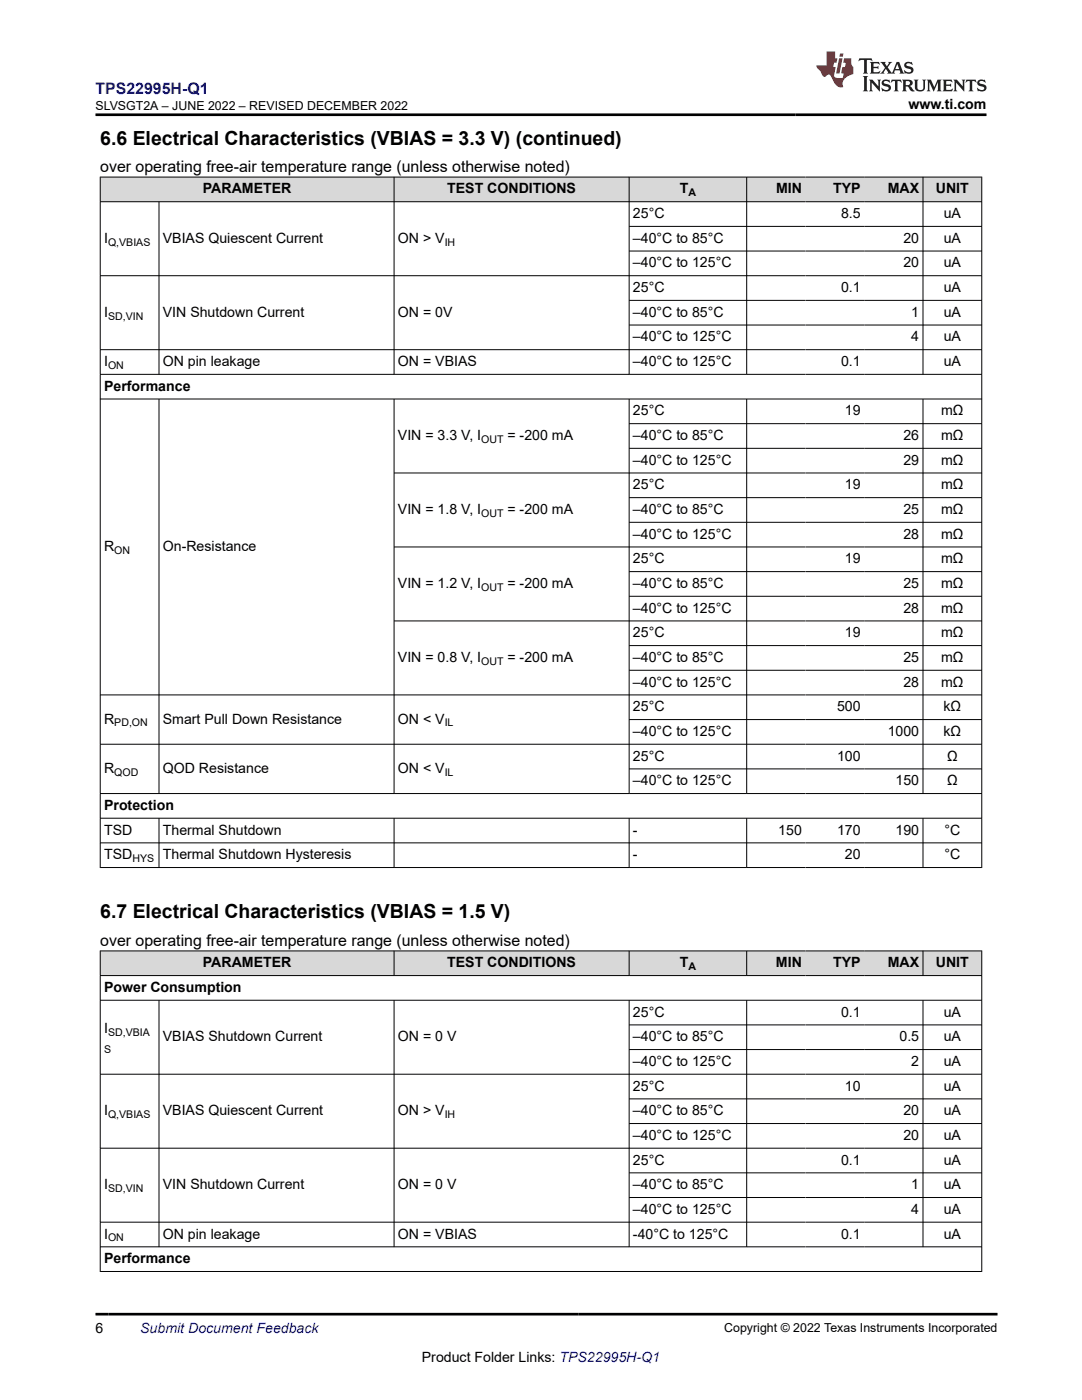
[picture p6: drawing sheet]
<svg xmlns="http://www.w3.org/2000/svg" width="216mm" height="279mm" viewBox="0 0 216 279" stroke-linecap="round" stroke-linejoin="round" font-family="sans-serif">
<defs><g id="words">
<g font-size="3.9">
<text x="20" y="28.8">6.6 Electrical Characteristics (VBIAS = 3.3 V) (continued)</text>
<text x="20" y="183.3">6.7 Electrical Characteristics (VBIAS = 1.5 V)</text>
</g>
<text font-size="3.2" fill="#00f" x="19" y="18.7">TPS22995H-Q1</text>
<g font-size="3.2">
<text x="20" y="34.3">over operating free-air temperature range (unless otherwise noted)</text>
<text x="20" y="188.7">over operating free-air temperature range (unless otherwise noted)</text>
</g>
<g font-size="2.8">
<text x="181.3" y="21.8">www.ti.com</text>
<text x="40.5" y="38.6">PARAMETER</text>
<text x="89.2" y="38.6">TEST CONDITIONS</text>
<text x="135.6" y="38.6">T</text>
<text x="154.8" y="38.6">MIN</text>
<text x="166.3" y="38.6">TYP</text>
<text x="177.1" y="38.6">MAX</text>
<text x="186.7" y="38.6">UNIT</text>
<text x="126.3" y="43.5">25°C</text>
<text x="167.8" y="43.5">8.5</text>
<text x="188.3" y="43.5">uA</text>
<text x="20.8" y="48.5">I</text>
<text x="32.5" y="48.5">VBIAS Quiescent Current</text>
<text x="79.4" y="48.5">ON &gt; V</text>
<text x="126.3" y="48.5">–40°C to 85°C</text>
<text x="126.3" y="53.4">–40°C to 125°C</text>
<text x="180.3" y="48.5">20</text>
<text x="180.3" y="53.4">20</text>
<text x="188.3" y="48.5">uA</text>
<text x="188.3" y="53.4">uA</text>
<text x="126.3" y="58.3">25°C</text>
<text x="167.8" y="58.3">0.1</text>
<text x="188.3" y="58.3">uA</text>
<text x="20.8" y="63.2">I</text>
<text x="32.5" y="63.2">VIN Shutdown Current</text>
<text x="79.4" y="63.2">ON = 0V</text>
<text x="126.3" y="63.2">–40°C to 85°C</text>
<text x="181.8" y="63.2">1</text>
<text x="188.3" y="63.2">uA</text>
<text x="126.3" y="68.1">–40°C to 125°C</text>
<text x="181.8" y="68.1">4</text>
<text x="188.3" y="68.1">uA</text>
<text x="20.8" y="73.1">I</text>
<text x="20.8" y="78">Performance</text>
<text x="32.5" y="73.1">ON pin leakage</text>
<text x="79.4" y="73.1">ON = VBIAS</text>
<text x="126.3" y="73.1">–40°C to 125°C</text>
<text x="167.8" y="73.1">0.1</text>
<text x="188.3" y="73.1">uA</text>
<text x="126.3" y="82.9">25°C</text>
<text x="168.6" y="82.9">19</text>
<text x="187.8" y="82.9">mΩ</text>
<text x="79.4" y="87.8">VIN = 3.3 V, I</text>
<text x="101.3" y="87.8">= -200 mA</text>
<text x="126.3" y="87.8">–40°C to 85°C</text>
<text x="180.3" y="87.8">26</text>
<text x="187.8" y="87.8">mΩ</text>
<text x="126.3" y="92.7">–40°C to 125°C</text>
<text x="180.3" y="92.7">29</text>
<text x="187.8" y="92.7">mΩ</text>
<text x="126.3" y="97.7">25°C</text>
<text x="168.6" y="97.7">19</text>
<text x="187.8" y="97.7">mΩ</text>
<text x="79.4" y="102.6">VIN = 1.8 V, I</text>
<text x="101.3" y="102.6">= -200 mA</text>
<text x="126.3" y="102.6">–40°C to 85°C</text>
<text x="126.3" y="107.5">–40°C to 125°C</text>
<text x="180.3" y="102.6">25</text>
<text x="180.3" y="107.5">28</text>
<text x="187.8" y="102.6">mΩ</text>
<text x="187.8" y="107.5">mΩ</text>
<text x="20.8" y="110">R</text>
<text x="32.5" y="110">On-Resistance</text>
<text x="126.3" y="112.4">25°C</text>
<text x="168.6" y="112.4">19</text>
<text x="187.8" y="112.4">mΩ</text>
<text x="79.4" y="117.4">VIN = 1.2 V, I</text>
<text x="101.3" y="117.4">= -200 mA</text>
<text x="126.3" y="117.4">–40°C to 85°C</text>
<text x="180.3" y="117.4">25</text>
<text x="187.8" y="117.4">mΩ</text>
<text x="126.3" y="122.3">–40°C to 125°C</text>
<text x="180.3" y="122.3">28</text>
<text x="187.8" y="122.3">mΩ</text>
<text x="126.3" y="127.2">25°C</text>
<text x="168.6" y="127.2">19</text>
<text x="187.8" y="127.2">mΩ</text>
<text x="79.4" y="132.1">VIN = 0.8 V, I</text>
<text x="101.3" y="132.1">= -200 mA</text>
<text x="126.3" y="132.1">–40°C to 85°C</text>
<text x="126.3" y="137">–40°C to 125°C</text>
<text x="180.3" y="132.1">25</text>
<text x="180.3" y="137">28</text>
<text x="187.8" y="132.1">mΩ</text>
<text x="187.8" y="137">mΩ</text>
<text x="126.3" y="142">25°C</text>
<text x="167" y="142">500</text>
<text x="188.3" y="142">kΩ</text>
<text x="20.8" y="144.4">R</text>
<text x="32.5" y="144.4">Smart Pull Down Resistance</text>
<text x="79.4" y="144.4">ON &lt; V</text>
<text x="126.3" y="146.9">–40°C to 125°C</text>
<text x="177.1" y="146.9">1000</text>
<text x="188.3" y="146.9">kΩ</text>
<text x="20.8" y="154.3">R</text>
<text x="32.5" y="154.3">QOD Resistance</text>
<text x="79.4" y="154.3">ON &lt; V</text>
<text x="126.3" y="151.8">25°C</text>
<text x="167" y="151.8">100</text>
<text x="189" y="151.8">Ω</text>
<text x="20.8" y="161.6">Protection</text>
<text x="126.3" y="156.7">–40°C to 125°C</text>
<text x="178.7" y="156.7">150</text>
<text x="189" y="156.7">Ω</text>
<text x="20.8" y="166.6">TSD</text>
<text x="32.5" y="166.6">Thermal Shutdown</text>
<text x="126.3" y="166.6">-</text>
<text x="155.3" y="166.6">150</text>
<text x="167" y="166.6">170</text>
<text x="178.7" y="166.6">190</text>
<text x="188.5" y="166.6">°C</text>
<text x="20.8" y="171.5">TSD</text>
<text x="32.5" y="171.5">Thermal Shutdown Hysteresis</text>
<text x="126.3" y="171.5">-</text>
<text x="168.6" y="171.5">20</text>
<text x="188.5" y="171.5">°C</text>
<text x="20.8" y="198">Power Consumption</text>
<text x="40.5" y="193.1">PARAMETER</text>
<text x="89.2" y="193.1">TEST CONDITIONS</text>
<text x="135.6" y="193.1">T</text>
<text x="154.8" y="193.1">MIN</text>
<text x="166.3" y="193.1">TYP</text>
<text x="177.1" y="193.1">MAX</text>
<text x="186.7" y="193.1">UNIT</text>
<text x="126.3" y="202.9">25°C</text>
<text x="167.8" y="202.9">0.1</text>
<text x="188.3" y="202.9">uA</text>
<text x="20.8" y="206.1">I</text>
<text x="32.5" y="207.8">VBIAS Shutdown Current</text>
<text x="79.4" y="207.8">ON = 0 V</text>
<text x="126.3" y="207.8">–40°C to 85°C</text>
<text x="179.5" y="207.8">0.5</text>
<text x="188.3" y="207.8">uA</text>
<text x="126.3" y="212.7">–40°C to 125°C</text>
<text x="181.8" y="212.7">2</text>
<text x="188.3" y="212.7">uA</text>
<text x="126.3" y="217.7">25°C</text>
<text x="168.6" y="217.7">10</text>
<text x="188.3" y="217.7">uA</text>
<text x="20.8" y="222.6">I</text>
<text x="32.5" y="222.6">VBIAS Quiescent Current</text>
<text x="79.4" y="222.6">ON &gt; V</text>
<text x="126.3" y="222.6">–40°C to 85°C</text>
<text x="126.3" y="227.5">–40°C to 125°C</text>
<text x="180.3" y="222.6">20</text>
<text x="180.3" y="227.5">20</text>
<text x="188.3" y="222.6">uA</text>
<text x="188.3" y="227.5">uA</text>
<text x="126.3" y="232.4">25°C</text>
<text x="167.8" y="232.4">0.1</text>
<text x="188.3" y="232.4">uA</text>
<text x="20.8" y="237.3">I</text>
<text x="32.5" y="237.3">VIN Shutdown Current</text>
<text x="79.4" y="237.3">ON = 0 V</text>
<text x="126.3" y="237.3">–40°C to 85°C</text>
<text x="181.8" y="237.3">1</text>
<text x="188.3" y="237.3">uA</text>
<text x="126.3" y="242.3">–40°C to 125°C</text>
<text x="181.8" y="242.3">4</text>
<text x="188.3" y="242.3">uA</text>
<text x="20.8" y="247.2">I</text>
<text x="32.5" y="247.2">ON pin leakage</text>
<text x="79.4" y="247.2">ON = VBIAS</text>
<text x="126.3" y="247.2">-40°C to 125°C</text>
<text x="167.8" y="247.2">0.1</text>
<text x="188.3" y="247.2">uA</text>
<text x="20.8" y="252.1">Performance</text>
<text x="19" y="266.1">6</text>
<text x="84.2" y="271.7">Product Folder Links: TPS22995H-Q1</text>
</g>
<text font-size="2.8" fill="#00f" x="28" y="266.1">Submit Document Feedback</text>
<g font-size="2.5">
<text x="19" y="21.9">SLVSGT2A – JUNE 2022 – REVISED DECEMBER 2022</text>
<text x="144.5" y="265.8">Copyright © 2022 Texas Instruments Incorporated</text>
</g>
<g font-size="2.1">
<text x="137.4" y="39.2">A</text>
<text x="21.6" y="49">Q,VBIAS</text>
<text x="88.7" y="49">IH</text>
<text x="21.6" y="63.8">SD,VIN</text>
<text x="21.6" y="73.6">ON</text>
<text x="96" y="88.4">OUT</text>
<text x="96" y="103.2">OUT</text>
<text x="22.8" y="110.5">ON</text>
<text x="96" y="117.9">OUT</text>
<text x="96" y="132.7">OUT</text>
<text x="22.8" y="145">PD,ON</text>
<text x="88.7" y="145">IL</text>
<text x="22.8" y="154.8">QOD</text>
<text x="88.7" y="154.8">IL</text>
<text x="26.4" y="172.1">HYS</text>
<text x="137.4" y="193.6">A</text>
<text x="21.6" y="206.7">SD,VBIA</text>
<text x="20.8" y="210.1">S</text>
<text x="21.6" y="223.1">Q,VBIAS</text>
<text x="88.7" y="223.1">IH</text>
<text x="21.6" y="237.9">SD,VIN</text>
<text x="21.6" y="247.7">ON</text>
</g>
</g></defs>
<g fill="#d8d8d8">
<path d="M20 35.3h175.9v5h-175.9z" fill-rule="evenodd"/>
<path d="M20.1 35.4h58.5v4.8h-58.5z" fill-rule="evenodd"/>
<path d="M78.7 35.4h46.8v4.8h-46.8z" fill-rule="evenodd"/>
<path d="M125.6 35.4h23.3v4.8h-23.3z" fill-rule="evenodd"/>
<path d="M149.1 35.4h11.6v4.8h-11.6z" fill-rule="evenodd"/>
<path d="M160.7 35.4h11.7v4.8h-11.7z" fill-rule="evenodd"/>
<path d="M172.4 35.4h11.7v4.8h-11.7z" fill-rule="evenodd"/>
<path d="M184.2 35.4h11.6v4.8h-11.6z" fill-rule="evenodd"/>
</g>
<g fill="none" stroke="#000" stroke-width=".2">
<path d="M19.9 35.3h176.1M20 35.3v137.9M78.6 35.3v39.5M125.5 35.3v39.5M149 35.3v39.5M184.2 35.3v39.5M195.9 35.3v137.9M19.9 40.3h176.1M19.9 55h176.1M31.7 40.3v34.5M125.5 45.2h70.5M125.5 50.1h70.5"/>
<path d="M125.5 59.9h70.5M19.9 69.8h176.1M19.9 74.7h176.1M19.9 79.6h176.1M31.7 79.6v78.8M78.6 79.6v78.8M125.5 79.6v78.8M125.5 64.9h70.5M149 79.6v78.8M184.2 79.6v78.8M78.6 94.4h117.4M125.5 84.6h70.5"/>
<path d="M125.5 89.5h70.5M125.5 99.3h70.5M125.5 104.2h70.5M125.5 114.1h70.5M125.5 119h70.5M196 109.2h-117.4M19.9 138.7h176.1M78.6 123.9h117.4M125.5 128.8h70.5M125.5 133.8h70.5M19.9 148.5h176.1M19.9 158.4h176.1"/>
<path d="M125.5 143.6h70.5M125.5 153.4h70.5M19.9 163.3h176.1M19.9 168.2h176.1M19.9 173.1h176.1M31.7 163.3v9.9M78.6 163.3v9.9M125.5 163.3v9.9M149 163.3v9.9M184.2 163.3v9.9"/>
</g>
<g fill="#d8d8d8">
<path d="M20 189.8h175.9v4.9h-175.9z" fill-rule="evenodd"/>
<path d="M20.1 189.8h58.5v4.8h-58.5z" fill-rule="evenodd"/>
<path d="M78.7 189.8h46.8v4.8h-46.8z" fill-rule="evenodd"/>
<path d="M125.6 189.8h23.3v4.8h-23.3z" fill-rule="evenodd"/>
<path d="M149.1 189.8h11.6v4.8h-11.6z" fill-rule="evenodd"/>
<path d="M160.7 189.8h11.7v4.8h-11.7z" fill-rule="evenodd"/>
<path d="M172.4 189.8h11.7v4.8h-11.7z" fill-rule="evenodd"/>
<path d="M184.2 189.8h11.6v4.8h-11.6z" fill-rule="evenodd"/>
</g>
<g fill="none" stroke="#000" stroke-width=".2">
<path d="M19.9 189.8h176.1M19.9 194.7h176.1M19.9 199.6h176.1M20 189.7v64.1M31.7 199.6v49.3M78.6 189.7v5.1M78.6 199.6v49.3M125.5 189.7v5.1M125.5 199.6v49.3M149 189.7v5.1M149 199.6v49.3M184.2 189.7v5.1"/>
<path d="M184.2 199.6v49.3M195.9 189.7v64.1M19.9 214.4h176.1M125.5 204.5h70.5M125.5 209.5h70.5M125.5 219.3h70.5M125.5 224.2h70.5M125.5 234.1h70.5M125.5 239h70.5M196 229.1h-176.1M19.9 243.9h176.1M19.9 248.8h176.1"/>
<path d="M19.9 253.8h176.1"/>
</g>
<path d="M171.5 11.6l-.2 .6 .5-.2h.6v.1v2.2l-.2 .4h1l-.2-.4v-2.2v-.1h.5l.5 .2-.1-.6zM173.6 12.4l.2 .3v1.6l-.2 .4h1.9l.1-.6a1.08 1.08 0 0 1-1.3 .2v-.7h.6l.4 .2v-.7l-.4 .2h-.6v-.5l.2-.2a1 1 0 0 1 1 .3l-.1-.5zM175.7 12.4l.9 1.1-1 1.2h.9l-.2-.2 .5-.8 .4 .8-.2 .2h1.6l-.2-.2 .2-.5h.9l.1 .5-.1 .2h.9l-.2-.4-.8-1.9h-.5l-.9 2.1-.9-1.1 .9-1h-.8l.2 .2-.4 .6-.4-.6 .2-.2zM179 12.8l.4 1h-.7zM180.7 12.5a.65 .65 0 0 0-.2 .7 .65 .65 0 0 0 .6 .5l.6 .1 .1 .3a.79 .79 0 0 1-.7 .4 .79 .79 0 0 1-.7-.5l.1 .7 .2-.1a.93 .93 0 0 0 1.1 0 .93 .93 0 0 0 .4-.9 1.46 1.46 0 0 0-1.2-.6l-.1-.3a1.09 1.09 0 0 1 1.2 .2l-.2-.6-.1 .1-.5-.2zM172.2 15.2l.2 .4v2.2l-.2 .4h1l-.2-.4v-2.2l.2-.4zM173.4 15.9l.2 .4v1.5l-.2 .4h.8l-.3-.4 .1-1.3 1.6 1.8v-2l.2-.4h-.7l.1 .2 .1 1.1-1.2-1.3zM176.2 16a.65 .65 0 0 0-.2 .8 .65 .65 0 0 0 .6 .4l.6 .2 .1 .2a.79 .79 0 0 1-.7 .4 .79 .79 0 0 1-.7-.5l.1 .7 .2-.1a.93 .93 0 0 0 1.1 .1 .93 .93 0 0 0 .4-1 1.46 1.46 0 0 0-1.2-.5l-.1-.4a1.09 1.09 0 0 1 1.2 .2l-.1-.6-.2 .1-.5-.1zM177.9 15.9l-.1 .6a.63 .63 0 0 1 .8-.3v1.6l-.3 .4h1l-.2-.4v-1.6a.66 .66 0 0 1 .8 .3l-.1-.6zM180 15.9l.2 .4v1.5l-.2 .4h1l-.2-.2-.1-.7h.5l.1 .2a.79 .79 0 0 0 1.2 .6l-1-.9a.61 .61 0 0 0 .6-.6 .61 .61 0 0 0-.5-.7zM180.8 16.2h.1a.47 .47 0 0 1 .5 .1 .47 .47 0 0 1 .1 .5l-.1 .1-.7 .1zM182.3 15.9l.2 .2a2.27 2.27 0 0 0 .4 2 1.04 1.04 0 0 0 1.7-.7v-1.3l.2-.2h-.8l.2 .4v1.1a.6 .6 0 0 1-.6 .6 .6 .6 0 0 1-.6-.6v-1.1l.3-.4zM184.9 15.9l.2 .4v1.5l-.2 .4h.8l-.3-.4v-1.4l.9 1.9 .9-1.9v1.4l-.3 .4h1l-.2-.4v-1.5l.2-.4h-.8l-.7 1.5-.6-1.5zM188.1 15.9l.2 .4v1.5l-.2 .4h1.9l.1-.6a1.09 1.09 0 0 1-1.3 .2v-.7h.6l.4 .2v-.6l-.4 .2h-.6v-.6l.2-.1a1.01 1.01 0 0 1 1 .3l-.1-.6zM190.2 15.9l.3 .4v1.5l-.3 .4h.8l-.2-.4v-1.3l1.6 1.8v-2l.2-.4h-.7l.2 .2v1.1l-1.2-1.3zM192.8 15.9l-.1 .6a.63 .63 0 0 1 .8-.3v1.6l-.3 .4h1l-.2-.4v-1.6a.66 .66 0 0 1 .8 .3l-.1-.6zM195.2 16a.65 .65 0 0 0-.2 .8 .65 .65 0 0 0 .6 .4l.6 .2 .2 .2a.79 .79 0 0 1-.7 .4 .79 .79 0 0 1-.7-.5l.1 .7 .2-.1a.93 .93 0 0 0 1 .1 .93 .93 0 0 0 .5-1 1.46 1.46 0 0 0-1.3-.5v-.4a1.09 1.09 0 0 1 1.2 .2l-.2-.6-.2 .1-.5-.1z" fill="#231f20"/>
<path d="M164.9 10.3v2.7h-2l.1 .4 .8 1a.95 .95 0 0 0 1 .9 .59 .59 0 0 1 .5-.4 .59 .59 0 0 1 .5 .3l.4 .8a1.59 1.59 0 0 0 2.1 1.4 1.61 1.61 0 0 1 1-2.3l1-.3-.1-1.5a1.59 1.59 0 0 1-.3-1.7h-1.5l-.2 .9h.6l-.2 .9h-.5l-.2 .9v.3l.4 .1-.1 .9h-.7a.73 .73 0 0 1-1-.7l.3-1.5h-.5l.1-.9h.5l.2-.9h-.5v-1.3zM167.4 11.6l-.6 3.1h.7l.6-3.1zM167.6 10.7l-.1 .6h.7l.1-.6z" fill="#ed1c24"/>
<path d="M19 22.9h177.8M19 262.3h180" fill="none" stroke="#000" stroke-width=".53"/>
<use href="#words"/>
</svg>
